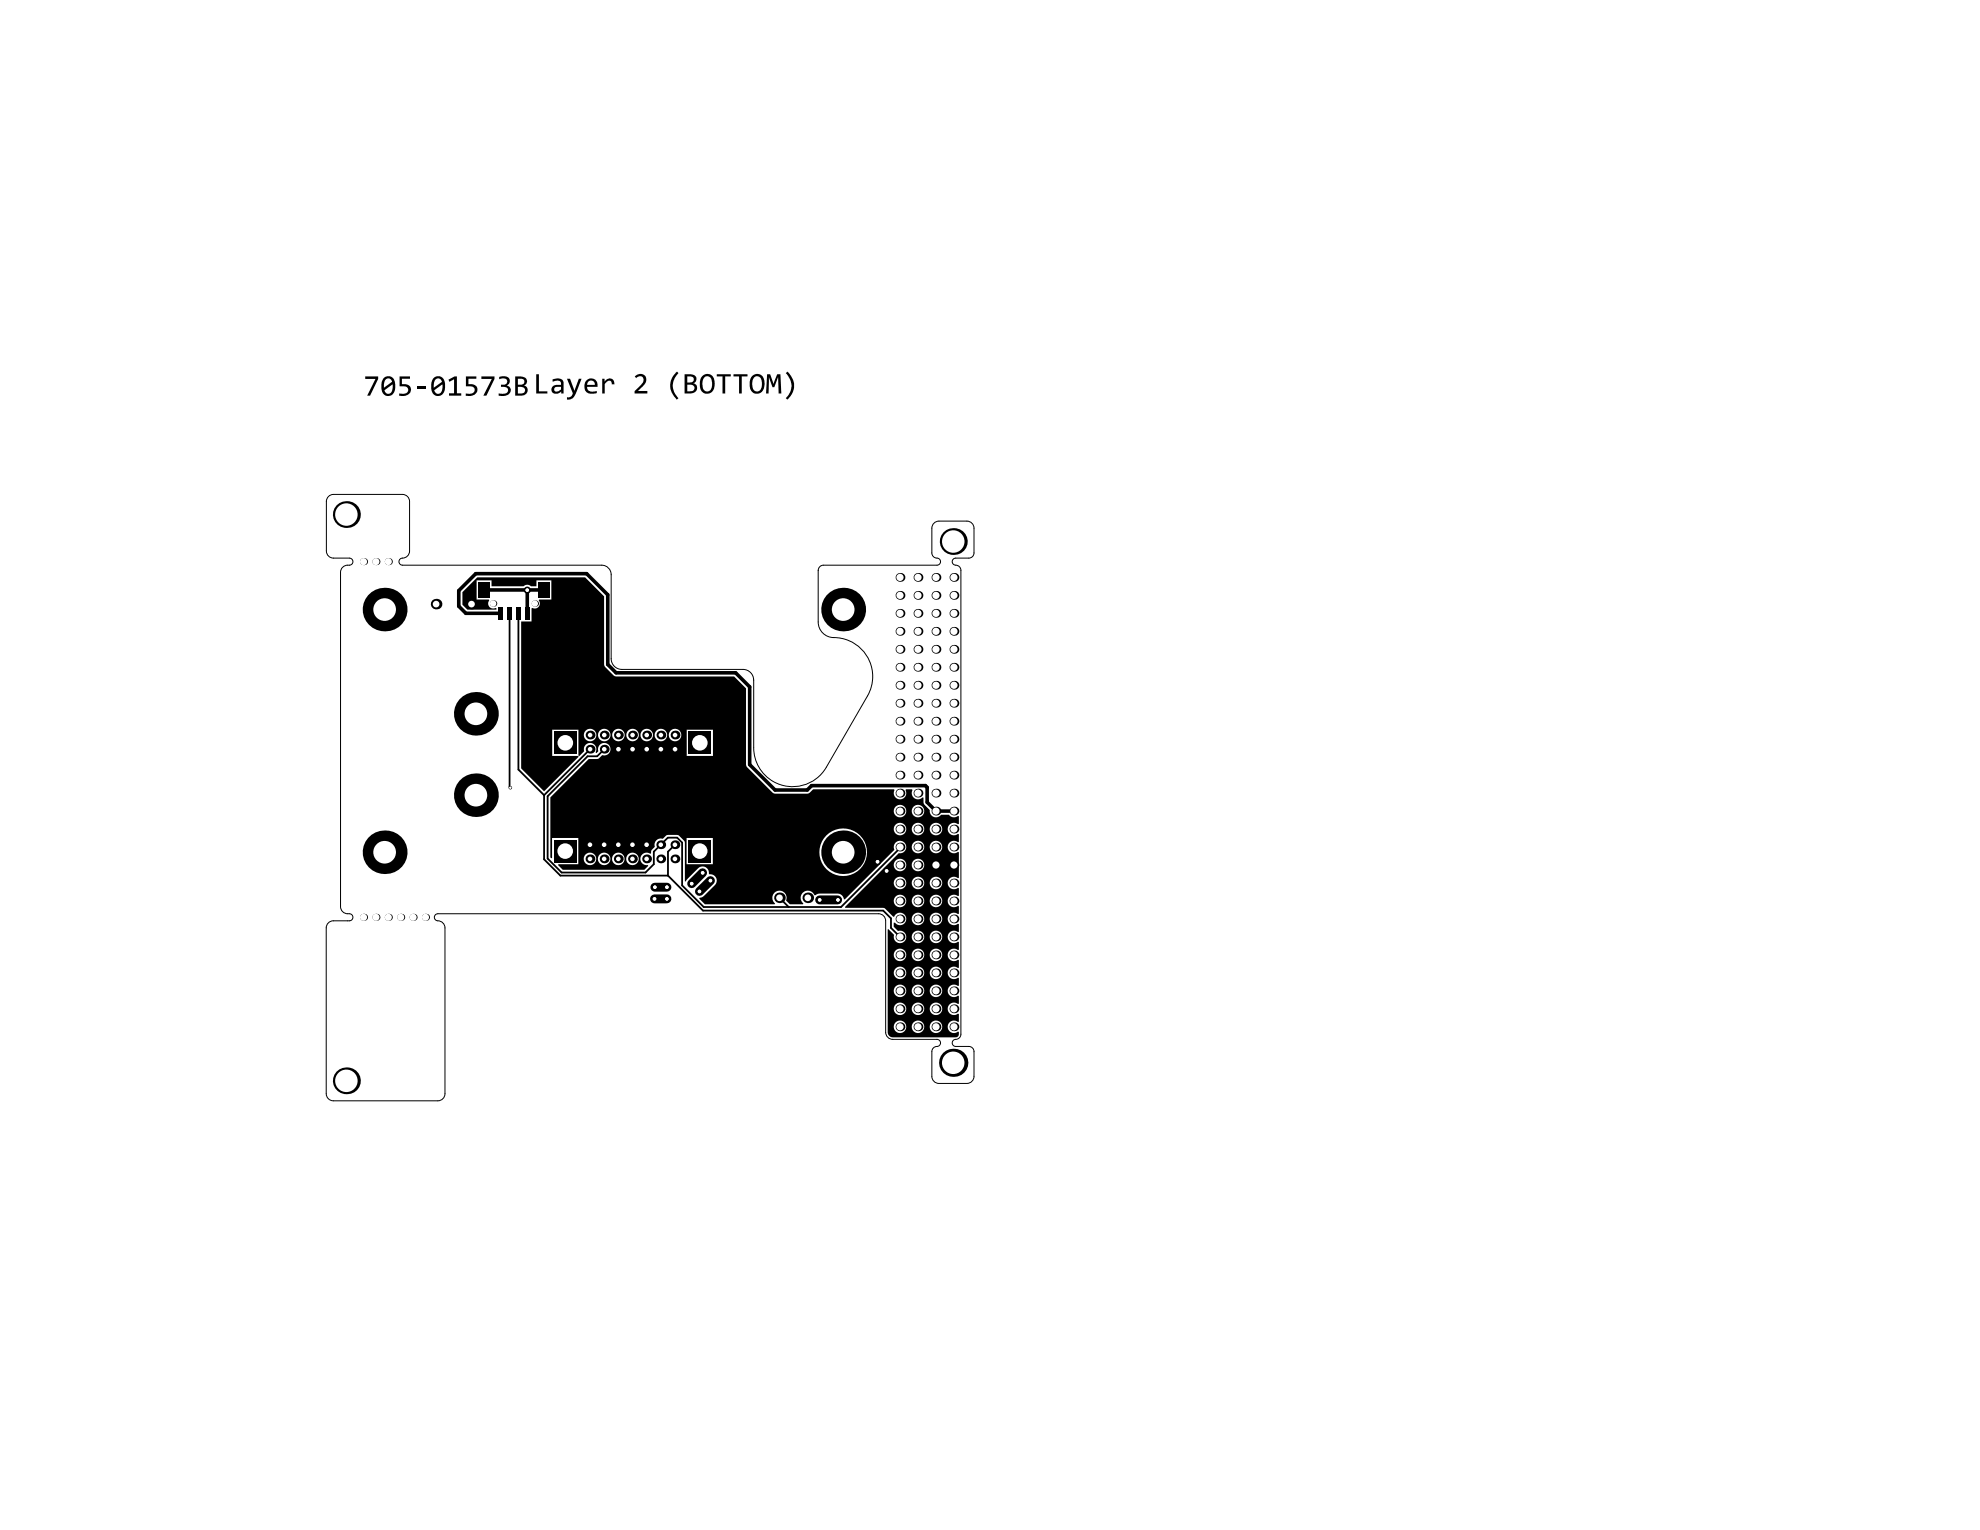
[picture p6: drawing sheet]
<svg xmlns="http://www.w3.org/2000/svg" width="279mm" height="216mm" viewBox="0 0 279 216" stroke-linecap="round" stroke-linejoin="round" font-family="sans-serif">
<g fill="#000">
<path d="M75.7 52.8h.3v2.4h1.2v.3h-1.5zM80 53.4h.4l.6 1.7 .7-1.7h.4l-1 2.5a1.07 1.07 0 0 1-1.1 .5v-.3l.6-.1 .2-.5zM85 53.4h.3l.1 .4a.71 .71 0 0 1 .8-.4 .71 .71 0 0 1 .5 .8h-.4a.43 .43 0 0 0-.3-.5 .43 .43 0 0 0-.5 .3l-.2 .2v1.3h-.3zM89.6 53.1a.88 .88 0 0 1 1-.3 .88 .88 0 0 1 .6 .8l-.3 .7-.9 .9h1.3v.3h-1.8v-.3l1.2-1.2 .1-.3v-.3a.54 .54 0 0 0-.5-.3 .54 .54 0 0 0-.5 .3zM95.3 52.6l.2-.2 .2 .3a2.35 2.35 0 0 0 0 3.5l-.2 .2a2.55 2.55 0 0 1-.2-3.8zM101.1 52.8h2v.3h-.8v2.4h-.3v-2.4h-.9zM103.5 52.8h2v.3h-.8v2.4h-.4v-2.4h-.8zM108.2 52.8h.5l.5 1.4 .5-1.4h.4l.2 2.7h-.4l-.1-2.3-.5 1.4h-.3l-.5-1.4v2.3h-.4zM110.9 52.7l.2-.3a2.52 2.52 0 0 1 0 4l-.2-.2 .6-1a2.35 2.35 0 0 0-.6-2.5z"/>
<path d="M78.3 54.7v.1a.37 .37 0 0 0 .1 .5 .37 .37 0 0 0 .5-.2l.3-.2v-.3h-.6zM78 53.5l.6-.1h.5l.3 .2 .1 .3v1.6h-.3v-.3l-.4 .3-.3 .1a.63 .63 0 0 1-.7-.7 .63 .63 0 0 1 .8-.6h.6v-.2a.48 .48 0 0 0-.7-.4l-.5 .2z"/>
<path d="M83 53.9l-.2 .4h1.1a.54 .54 0 0 0-.3-.6 .54 .54 0 0 0-.6 .2zM82.7 53.7l.1-.1a.93 .93 0 0 1 1.1-.1 .93 .93 0 0 1 .4 1.1h-1.5a.76 .76 0 0 0 1.2 .6h.2v.3l-.5 .1a1.03 1.03 0 0 1-1.1-.4 1.03 1.03 0 0 1-.1-1.1z"/>
<path d="M97 53.1v.9h.4a.42 .42 0 0 0 .5-.5 .42 .42 0 0 0-.5-.4zM97 54.3v.9h.4a.48 .48 0 0 0 .6-.4 .48 .48 0 0 0-.6-.5zM96.6 52.8h.8a.67 .67 0 0 1 .8 .4 .67 .67 0 0 1-.4 .9l.4 .2 .2 .2a.85 .85 0 0 1-1.1 1h-.7z"/>
<path d="M99.3 53.3l-.2 .5 .1 .8a.67 .67 0 0 0 .7 .6 .67 .67 0 0 0 .6-.8l-.1-.7a.62 .62 0 0 0-.4-.6 .62 .62 0 0 0-.7 .2zM99.1 53.1a1.03 1.03 0 0 1 1.2-.2 1.03 1.03 0 0 1 .5 1.1v.2a1.08 1.08 0 0 1-1.1 1.4 1.08 1.08 0 0 1-.9-1.4v-.1a1.36 1.36 0 0 1 .3-1z"/>
<path d="M106.4 53.3l-.3 .7 .1 .7a.65 .65 0 0 0 .8 .5 .65 .65 0 0 0 .5-.7v-.8a.62 .62 0 0 0-.5-.6 .62 .62 0 0 0-.6 .2zM106.1 53.1a1.02 1.02 0 0 1 1.2-.2 1.02 1.02 0 0 1 .6 1v.3a1.1 1.1 0 0 1-.5 1.2 1.1 1.1 0 0 1-1.2-.1l-.3-.4-.1-.4 .1-1z"/>
<path d="M65.3 83.6l2-2.1h15.3l2.6 2.6v9.7l.2 .3 1.2 1.2 .3 .2h16.7l1.7 1.6v11l3.7 3.7 .4 .2h4.5l.4-.2 .4-.4h11.5l-.1 .3a.88 .88 0 0 0 1 1.1 .88 .88 0 0 0 .7-1.3v-.1h.9v.3a.88 .88 0 0 0 .4 1 .88 .88 0 0 0 1.1-.2l.1 .1 .1 .8 .8 .9v.2a.88 .88 0 0 0 .6 .8 .88 .88 0 0 0 1-.3h1.1l.1 .1a.87 .87 0 0 0 1.2 0l.1 .1v1.1h-.1l-.1-.1a.88 .88 0 0 0-1.4 .9 .88 .88 0 0 0 1.5 .6h.1v1.1l-.1 .1-.1-.1a.88 .88 0 0 0-1.4 .8 .88 .88 0 0 0 1.5 .6l.1 .1v3.6h-.1l-.1-.1a.88 .88 0 0 0-1.4 .9 .88 .88 0 0 0 1.5 .6h.1v1.1l-.1 .1-.1-.1a.88 .88 0 0 0-1.4 .8 .88 .88 0 0 0 1.5 .6l.1 .1v1l-.1 .1-.1-.1a.88 .88 0 0 0-1.4 .8 .88 .88 0 0 0 1.5 .6l.1 .1v1.1h-.1l-.1-.1a.88 .88 0 0 0-1.4 .9 .88 .88 0 0 0 1.5 .6h.1v1.1l-.1 .1-.1-.1a.88 .88 0 0 0-1.4 .8 .88 .88 0 0 0 1.5 .6l.1 .1v1.1h-.1l-.1-.1a.88 .88 0 0 0-1.4 .9 .88 .88 0 0 0 1.5 .6h.1v1.1h-.1h-.1a.88 .88 0 0 0-1.4 .8 .88 .88 0 0 0 1.5 .6l.1 .1v1l-.1 .1-.1-.1a.88 .88 0 0 0-1.4 .8 .88 .88 0 0 0 1.5 .6l.1 .1v1.1h-.1l-.1-.1a.88 .88 0 0 0-1.4 .9 .88 .88 0 0 0 1.5 .6h.1v.5l-.4 .3h-8.9l-.4-.1-.2-.3-.1-.3v-14.5l.1-.1 .7 .9a.88 .88 0 0 0 .8 1.1 .88 .88 0 0 0 1-1 .88 .88 0 0 0-1.2-.7l-.6-.6v-.6h.2a.88 .88 0 0 0 1.4 .1 .88 .88 0 0 0-.2-1.4 .88 .88 0 0 0-1.3 .5h-.2l-1.1-1.2-.3-.1h-5.3l-.1-.1 7.6-7.6a.88 .88 0 0 0 1.1-.9 .88 .88 0 0 0-1.1-.8 .88 .88 0 0 0-.6 1.2l-7 7h-.1l-.1-.4a.9 .9 0 0 0-.8-.4h-2.5l-.8 .2a1 1 0 0 0-1.5-.4 1 1 0 0 0 0 1.6l-.1 .1h-1.8l-.6-.5 .1-.1a1.01 1.01 0 0 0-1.3-1.3 1.01 1.01 0 0 0-.3 1.8l-.1 .1h-9.8l-.8-.8 .6-.4 1.6-1.5a.89 .89 0 0 0 .2-1 .89 .89 0 0 0-1-.5l-.1-.2a.9 .9 0 0 0-.5-.9 .9 .9 0 0 0-1 .2l-1.5 1.6-.2 .3h-.2v-5.6l-.8-.9-.2-.1h-1.5l-.6 .6a.88 .88 0 0 0-.9 .2 .88 .88 0 0 0-.2 .9l-.5 .5v.4h-.2a.88 .88 0 0 0-1.3 .7 .88 .88 0 0 0 1 1l.1 .1-.6 .5h-11.5l-.7-.6 .1-.1h2.8v-3.8h-3.7v2.9h-.1l-.1-.1v-8.5l5.4-5.4h1.3l.6-.5a.88 .88 0 0 0 1.2-.8 .88 .88 0 0 0-1-1 .88 .88 0 0 0-.8 1.2l-.2 .3-.2-.2a.88 .88 0 0 0-.7-1.3 .88 .88 0 0 0-.9 1.2l-.7 .7-.1-.1v-3.6h-3.7v3.7h3.7l.1 .1-4.9 4.9-3.3-3.3v-20.7h1.5v-1.9l.3 .1a.7 .7 0 0 0 .8-.3 .7 .7 0 0 0-.1-.9l.1-.1h1.7v-2.7h-2.1v.8h-.8l-.5-.2-.5 .2h-4.5v-.8h-2.1v2.7h1.7v.1a.7 .7 0 0 0 0 .9 .7 .7 0 0 0 .9 .2h.2v.2h-4.1l-.7-.7zM94.4 103.7a.89 .89 0 0 0 1.7 0 .89 .89 0 0 0-1.7 0zM92.4 103.7a.89 .89 0 0 0 1.7 0 .89 .89 0 0 0-1.7 0zM90.4 103.7a.89 .89 0 0 0 1.7 0 .89 .89 0 0 0-1.7 0zM88.4 103.7a.89 .89 0 0 0 1.7 0 .89 .89 0 0 0-1.7 0zM86.4 103.7a.9 .9 0 0 0 1.8 0 .9 .9 0 0 0-1.8 0zM84.4 103.7a.9 .9 0 0 0 1.8 0 .9 .9 0 0 0-1.8 0zM82.4 103.7a.9 .9 0 0 0 1.8 0 .9 .9 0 0 0-1.8 0zM96.9 103v3.7h3.7v-3.7zM128.7 114.5a.89 .89 0 0 0 1.7 0 .89 .89 0 0 0-1.7 0zM126.1 114.5a.9 .9 0 0 0 1.8 0 .9 .9 0 0 0-1.8 0zM131.2 117a.9 .9 0 0 0 1.8 0 .9 .9 0 0 0-1.8 0zM128.7 117a.89 .89 0 0 0 1.7 0 .89 .89 0 0 0-1.7 0zM126.1 117a.9 .9 0 0 0 1.8 0 .9 .9 0 0 0-1.8 0zM131.2 119.5a.9 .9 0 0 0 1.8 0 .9 .9 0 0 0-1.8 0zM128.7 119.5a.89 .89 0 0 0 1.7 0 .89 .89 0 0 0-1.7 0zM96.9 118.2v3.8h3.7v-3.8zM88.4 121.2a.89 .89 0 0 0 1.7 0 .89 .89 0 0 0-1.7 0zM86.4 121.2a.89 .89 0 0 0 1.7 0 .89 .89 0 0 0-1.7 0zM84.4 121.2a.89 .89 0 0 0 1.7 0 .89 .89 0 0 0-1.7 0zM82.4 121.2a.89 .89 0 0 0 1.7 0 .89 .89 0 0 0-1.7 0zM128.7 122.1a.89 .89 0 0 0 1.7 0 .89 .89 0 0 0-1.7 0zM126.1 122.1a.9 .9 0 0 0 1.8 0 .9 .9 0 0 0-1.8 0zM115.6 120.3a3.4 3.4 0 0 0 6.7 0 3.4 3.4 0 0 0-6.7 0zM131.2 124.6a.9 .9 0 0 0 1.8 0 .9 .9 0 0 0-1.8 0zM128.7 124.6a.89 .89 0 0 0 1.7 0 .89 .89 0 0 0-1.7 0zM126.1 124.6a.9 .9 0 0 0 1.8 0 .9 .9 0 0 0-1.8 0zM131.2 127.1a.9 .9 0 0 0 1.8 0 .9 .9 0 0 0-1.8 0zM128.7 127.1a.89 .89 0 0 0 1.7 0 .89 .89 0 0 0-1.7 0zM126.1 127.1a.9 .9 0 0 0 1.8 0 .9 .9 0 0 0-1.8 0zM131.2 129.7a.9 .9 0 0 0 1.8 0 .9 .9 0 0 0-1.8 0zM128.7 129.7a.89 .89 0 0 0 1.7 0 .89 .89 0 0 0-1.7 0zM131.2 132.2a.9 .9 0 0 0 1.8 0 .9 .9 0 0 0-1.8 0zM128.7 132.2a.89 .89 0 0 0 1.7 0 .89 .89 0 0 0-1.7 0zM131.2 134.7a.9 .9 0 0 0 1.8 0 .9 .9 0 0 0-1.8 0zM128.7 134.7a.89 .89 0 0 0 1.7 0 .89 .89 0 0 0-1.7 0zM126.1 134.7a.9 .9 0 0 0 1.8 0 .9 .9 0 0 0-1.8 0zM131.2 137.3a.9 .9 0 0 0 1.8 0 .9 .9 0 0 0-1.8 0zM128.7 137.3a.89 .89 0 0 0 1.7 0 .89 .89 0 0 0-1.7 0zM126.1 137.3a.9 .9 0 0 0 1.8 0 .9 .9 0 0 0-1.8 0zM131.2 139.8a.9 .9 0 0 0 1.8 0 .9 .9 0 0 0-1.8 0zM128.7 139.8a.89 .89 0 0 0 1.7 0 .89 .89 0 0 0-1.7 0zM126.1 139.8a.9 .9 0 0 0 1.8 0 .9 .9 0 0 0-1.8 0zM131.2 142.4a.9 .9 0 0 0 1.8 0 .9 .9 0 0 0-1.8 0zM128.7 142.4a.89 .89 0 0 0 1.7 0 .89 .89 0 0 0-1.7 0zM126.1 142.4a.9 .9 0 0 0 1.8 0 .9 .9 0 0 0-1.8 0zM131.2 144.9a.9 .9 0 0 0 1.8 0 .9 .9 0 0 0-1.8 0zM128.7 144.9a.89 .89 0 0 0 1.7 0 .89 .89 0 0 0-1.7 0zM126.1 144.9a.9 .9 0 0 0 1.8 0 .9 .9 0 0 0-1.8 0z"/>
<circle cx="118.2" cy="127" r=".5"/>
</g>
<path d="M71.9 86.5v24.5l.1 .2M73.2 86.5v22.1l3.6 3.6 6.5-6.5M76.8 112.2v9.1l2.3 2.3h15.2M85.3 105.7l-1 1h-1.4l-5.6 5.7v8.7l2 2h11.8l1.2-1.2v-1.7l1.9-2h1.4l.7 .7v6l3 3.1h19.4l8.3-8.3v-.2M95.2 119.2l-.9 1v3.4M94.3 123.6l4.9 4.9h25.4l1.1 1.1v1.3l1.3 1.3M109.7 126.4l1.6 1.6" fill="none" stroke="#000" stroke-width=".25"/>
<path d="M68.3 83.2h8.5M70.7 86.5h-5l-1-1v-2.2l2.4-2.3h15.7l3 2.9v9.9l1.1 1.1h16.9l2 2v11l3.6 3.6h4.5l.6-.6h16.1l.2 .2v2.1l1.3 1.3 2.5-.1M74.4 83.3v3.2" fill="none" stroke="#000" stroke-width=".51"/>
<path d="M92.4 126.8h1.7M92.4 125.2h1.7M99.1 123.2l-1.5 1.5M100.3 124.3l-1.6 1.5M115.7 127h2.5" fill="none" stroke="#000" stroke-width="1.3"/>
<circle cx="118.2" cy="127" r=".25" fill="#fff"/>
<circle cx="97.6" cy="124.7" r=".5" fill="#000"/>
<circle cx="97.6" cy="124.7" r=".25" fill="#fff"/>
<circle cx="99.2" cy="123.2" r=".5" fill="#000"/>
<circle cx="99.2" cy="123.2" r=".25" fill="#fff"/>
<circle cx="94.1" cy="126.8" r=".5" fill="#000"/>
<circle cx="94.1" cy="126.8" r=".25" fill="#fff"/>
<circle cx="94.1" cy="125.2" r=".5" fill="#000"/>
<circle cx="94.1" cy="125.2" r=".25" fill="#fff"/>
<circle cx="92.4" cy="126.8" r=".5" fill="#000"/>
<circle cx="92.4" cy="126.8" r=".25" fill="#fff"/>
<circle cx="92.4" cy="125.2" r=".5" fill="#000"/>
<circle cx="92.4" cy="125.2" r=".25" fill="#fff"/>
<circle cx="123.8" cy="121.6" r=".5" fill="#000"/>
<circle cx="123.8" cy="121.6" r=".25" fill="#fff"/>
<circle cx="125.1" cy="122.9" r=".5" fill="#000"/>
<circle cx="125.1" cy="122.9" r=".25" fill="#fff"/>
<circle cx="115.7" cy="127" r=".5" fill="#000"/>
<circle cx="115.7" cy="127" r=".25" fill="#fff"/>
<circle cx="74.4" cy="83.3" r=".5" fill="#000"/>
<circle cx="74.4" cy="83.3" r=".25" fill="#fff"/>
<circle cx="72" cy="111.2" r=".25" fill="#000"/>
<circle cx="72" cy="111.2" r=".15" fill="#fff"/>
<circle cx="100.3" cy="124.3" r=".5" fill="#000"/>
<circle cx="100.3" cy="124.3" r=".25" fill="#fff"/>
<circle cx="98.7" cy="125.8" r=".5" fill="#000"/>
<circle cx="98.7" cy="125.8" r=".25" fill="#fff"/>
<circle cx="54.8" cy="79.3" r=".5" fill="#000"/>
<circle cx="54.8" cy="79.3" r=".5" fill="#fff"/>
<circle cx="83.3" cy="105.7" r=".62" fill="#000"/>
<circle cx="83.3" cy="105.7" r=".32" fill="#fff"/>
<circle cx="83.3" cy="103.7" r=".62" fill="#000"/>
<circle cx="83.3" cy="103.7" r=".32" fill="#fff"/>
<circle cx="85.3" cy="105.7" r=".62" fill="#000"/>
<circle cx="85.3" cy="105.7" r=".32" fill="#fff"/>
<circle cx="85.3" cy="103.7" r=".62" fill="#000"/>
<circle cx="85.3" cy="103.7" r=".32" fill="#fff"/>
<circle cx="87.3" cy="105.7" r=".62" fill="#000"/>
<circle cx="87.3" cy="105.7" r=".32" fill="#fff"/>
<circle cx="87.3" cy="103.7" r=".62" fill="#000"/>
<circle cx="87.3" cy="103.7" r=".32" fill="#fff"/>
<circle cx="89.3" cy="105.7" r=".62" fill="#000"/>
<circle cx="89.3" cy="105.7" r=".32" fill="#fff"/>
<circle cx="89.3" cy="103.7" r=".62" fill="#000"/>
<circle cx="89.3" cy="103.7" r=".32" fill="#fff"/>
<circle cx="91.3" cy="105.7" r=".62" fill="#000"/>
<circle cx="91.3" cy="105.7" r=".32" fill="#fff"/>
<circle cx="91.3" cy="103.7" r=".62" fill="#000"/>
<circle cx="91.3" cy="103.7" r=".32" fill="#fff"/>
<circle cx="93.3" cy="105.7" r=".62" fill="#000"/>
<circle cx="93.3" cy="105.7" r=".32" fill="#fff"/>
<circle cx="93.3" cy="103.7" r=".62" fill="#000"/>
<circle cx="93.3" cy="103.7" r=".32" fill="#fff"/>
<circle cx="95.3" cy="105.7" r=".62" fill="#000"/>
<circle cx="95.3" cy="105.7" r=".32" fill="#fff"/>
<circle cx="95.3" cy="103.7" r=".62" fill="#000"/>
<circle cx="95.3" cy="103.7" r=".32" fill="#fff"/>
<circle cx="129.5" cy="142.4" r=".62" fill="#000"/>
<circle cx="129.5" cy="142.4" r=".51" fill="#fff"/>
<circle cx="129.5" cy="132.2" r=".62" fill="#000"/>
<circle cx="129.5" cy="132.2" r=".51" fill="#fff"/>
<circle cx="129.5" cy="122.1" r=".62" fill="#000"/>
<circle cx="129.5" cy="122.1" r=".51" fill="#fff"/>
<circle cx="129.5" cy="111.9" r=".62" fill="#000"/>
<circle cx="129.5" cy="111.9" r=".51" fill="#fff"/>
<circle cx="129.5" cy="101.8" r=".62" fill="#000"/>
<circle cx="129.5" cy="101.8" r=".51" fill="#fff"/>
<circle cx="129.5" cy="91.6" r=".62" fill="#000"/>
<circle cx="129.5" cy="91.6" r=".51" fill="#fff"/>
<circle cx="129.5" cy="81.5" r=".62" fill="#000"/>
<circle cx="129.5" cy="81.5" r=".51" fill="#fff"/>
<circle cx="54.8" cy="129.4" r=".5" fill="#000"/>
<circle cx="54.8" cy="129.4" r=".5" fill="#fff"/>
<circle cx="56.5" cy="129.4" r=".5" fill="#000"/>
<circle cx="56.5" cy="129.4" r=".5" fill="#fff"/>
<circle cx="58.3" cy="129.4" r=".5" fill="#000"/>
<circle cx="58.3" cy="129.4" r=".5" fill="#fff"/>
<circle cx="83.3" cy="121.2" r=".62" fill="#000"/>
<circle cx="83.3" cy="121.2" r=".32" fill="#fff"/>
<circle cx="83.3" cy="119.2" r=".62" fill="#000"/>
<circle cx="83.3" cy="119.2" r=".32" fill="#fff"/>
<circle cx="85.2" cy="121.2" r=".62" fill="#000"/>
<circle cx="85.2" cy="121.2" r=".32" fill="#fff"/>
<circle cx="85.2" cy="119.2" r=".62" fill="#000"/>
<circle cx="85.2" cy="119.2" r=".32" fill="#fff"/>
<circle cx="87.2" cy="121.2" r=".62" fill="#000"/>
<circle cx="87.2" cy="121.2" r=".32" fill="#fff"/>
<circle cx="87.2" cy="119.2" r=".62" fill="#000"/>
<circle cx="87.2" cy="119.2" r=".32" fill="#fff"/>
<circle cx="89.2" cy="121.2" r=".62" fill="#000"/>
<circle cx="89.2" cy="121.2" r=".32" fill="#fff"/>
<circle cx="89.2" cy="119.2" r=".62" fill="#000"/>
<circle cx="89.2" cy="119.2" r=".32" fill="#fff"/>
<circle cx="91.2" cy="121.2" r=".62" fill="#000"/>
<circle cx="91.2" cy="121.2" r=".32" fill="#fff"/>
<circle cx="91.2" cy="119.2" r=".62" fill="#000"/>
<circle cx="91.2" cy="119.2" r=".32" fill="#fff"/>
<circle cx="93.2" cy="121.2" r=".62" fill="#000"/>
<circle cx="93.2" cy="121.2" r=".32" fill="#fff"/>
<circle cx="93.2" cy="119.2" r=".62" fill="#000"/>
<circle cx="93.2" cy="119.2" r=".32" fill="#fff"/>
<circle cx="95.2" cy="121.2" r=".62" fill="#000"/>
<circle cx="95.2" cy="121.2" r=".32" fill="#fff"/>
<circle cx="95.2" cy="119.2" r=".62" fill="#000"/>
<circle cx="95.2" cy="119.2" r=".32" fill="#fff"/>
<circle cx="129.5" cy="139.8" r=".62" fill="#000"/>
<circle cx="129.5" cy="139.8" r=".51" fill="#fff"/>
<circle cx="129.5" cy="137.3" r=".62" fill="#000"/>
<circle cx="129.5" cy="137.3" r=".51" fill="#fff"/>
<circle cx="129.5" cy="134.7" r=".62" fill="#000"/>
<circle cx="129.5" cy="134.7" r=".51" fill="#fff"/>
<circle cx="129.5" cy="129.7" r=".62" fill="#000"/>
<circle cx="129.5" cy="129.7" r=".51" fill="#fff"/>
<circle cx="129.5" cy="127.1" r=".62" fill="#000"/>
<circle cx="129.5" cy="127.1" r=".51" fill="#fff"/>
<circle cx="129.5" cy="124.6" r=".62" fill="#000"/>
<circle cx="129.5" cy="124.6" r=".51" fill="#fff"/>
<circle cx="129.5" cy="117" r=".62" fill="#000"/>
<circle cx="129.5" cy="117" r=".51" fill="#fff"/>
<circle cx="129.5" cy="114.5" r=".62" fill="#000"/>
<circle cx="129.5" cy="114.5" r=".51" fill="#fff"/>
<circle cx="129.5" cy="106.8" r=".62" fill="#000"/>
<circle cx="129.5" cy="106.8" r=".51" fill="#fff"/>
<circle cx="129.5" cy="109.4" r=".62" fill="#000"/>
<circle cx="129.5" cy="109.4" r=".51" fill="#fff"/>
<circle cx="129.5" cy="99.2" r=".62" fill="#000"/>
<circle cx="129.5" cy="99.2" r=".51" fill="#fff"/>
<circle cx="129.5" cy="96.7" r=".62" fill="#000"/>
<circle cx="129.5" cy="96.7" r=".51" fill="#fff"/>
<circle cx="129.5" cy="94.2" r=".62" fill="#000"/>
<circle cx="129.5" cy="94.2" r=".51" fill="#fff"/>
<circle cx="129.5" cy="89.1" r=".62" fill="#000"/>
<circle cx="129.5" cy="89.1" r=".51" fill="#fff"/>
<circle cx="129.5" cy="84" r=".62" fill="#000"/>
<circle cx="129.5" cy="84" r=".51" fill="#fff"/>
<circle cx="129.5" cy="86.6" r=".62" fill="#000"/>
<circle cx="129.5" cy="86.6" r=".51" fill="#fff"/>
<circle cx="129.5" cy="144.9" r=".62" fill="#000"/>
<circle cx="129.5" cy="144.9" r=".51" fill="#fff"/>
<circle cx="129.5" cy="119.5" r=".62" fill="#000"/>
<circle cx="129.5" cy="119.5" r=".51" fill="#fff"/>
<circle cx="129.5" cy="104.3" r=".62" fill="#000"/>
<circle cx="129.5" cy="104.3" r=".51" fill="#fff"/>
<circle cx="53" cy="79.3" r=".5" fill="#000"/>
<circle cx="53" cy="79.3" r=".5" fill="#fff"/>
<circle cx="51.3" cy="79.3" r=".5" fill="#000"/>
<circle cx="51.3" cy="79.3" r=".5" fill="#fff"/>
<circle cx="69.6" cy="85.2" r=".45" fill="#000"/>
<circle cx="69.6" cy="85.2" r=".45" fill="#fff"/>
<circle cx="75.5" cy="85.2" r=".45" fill="#000"/>
<circle cx="75.5" cy="85.2" r=".45" fill="#fff"/>
<circle cx="127" cy="142.4" r=".62" fill="#000"/>
<circle cx="127" cy="142.4" r=".51" fill="#fff"/>
<circle cx="127" cy="132.2" r=".62" fill="#000"/>
<circle cx="127" cy="132.2" r=".51" fill="#fff"/>
<circle cx="127" cy="122.1" r=".62" fill="#000"/>
<circle cx="127" cy="122.1" r=".51" fill="#fff"/>
<circle cx="127" cy="111.9" r=".62" fill="#000"/>
<circle cx="127" cy="111.9" r=".51" fill="#fff"/>
<circle cx="127" cy="101.8" r=".62" fill="#000"/>
<circle cx="127" cy="101.8" r=".51" fill="#fff"/>
<circle cx="127" cy="91.6" r=".62" fill="#000"/>
<circle cx="127" cy="91.6" r=".51" fill="#fff"/>
<circle cx="127" cy="81.5" r=".62" fill="#000"/>
<circle cx="127" cy="81.5" r=".51" fill="#fff"/>
<circle cx="134.6" cy="142.4" r=".62" fill="#000"/>
<circle cx="134.6" cy="142.4" r=".51" fill="#fff"/>
<circle cx="132.1" cy="142.4" r=".62" fill="#000"/>
<circle cx="132.1" cy="142.4" r=".51" fill="#fff"/>
<circle cx="132.1" cy="132.2" r=".62" fill="#000"/>
<circle cx="132.1" cy="132.2" r=".51" fill="#fff"/>
<circle cx="134.6" cy="132.2" r=".62" fill="#000"/>
<circle cx="134.6" cy="132.2" r=".51" fill="#fff"/>
<circle cx="132.1" cy="122.1" r=".62" fill="#000"/>
<circle cx="132.1" cy="122.1" r=".51" fill="#fff"/>
<circle cx="134.6" cy="122.1" r=".62" fill="#000"/>
<circle cx="134.6" cy="122.1" r=".51" fill="#fff"/>
<circle cx="134.6" cy="111.9" r=".62" fill="#000"/>
<circle cx="134.6" cy="111.9" r=".51" fill="#fff"/>
<circle cx="132.1" cy="111.9" r=".62" fill="#000"/>
<circle cx="132.1" cy="111.9" r=".51" fill="#fff"/>
<circle cx="134.6" cy="101.8" r=".62" fill="#000"/>
<circle cx="134.6" cy="101.8" r=".51" fill="#fff"/>
<circle cx="132.1" cy="101.8" r=".62" fill="#000"/>
<circle cx="132.1" cy="101.8" r=".51" fill="#fff"/>
<circle cx="134.6" cy="91.6" r=".62" fill="#000"/>
<circle cx="134.6" cy="91.6" r=".51" fill="#fff"/>
<circle cx="132.1" cy="91.6" r=".62" fill="#000"/>
<circle cx="132.1" cy="91.6" r=".51" fill="#fff"/>
<circle cx="132.1" cy="81.5" r=".62" fill="#000"/>
<circle cx="132.1" cy="81.5" r=".51" fill="#fff"/>
<circle cx="134.6" cy="81.5" r=".62" fill="#000"/>
<circle cx="134.6" cy="81.5" r=".51" fill="#fff"/>
<circle cx="51.3" cy="129.4" r=".5" fill="#000"/>
<circle cx="51.3" cy="129.4" r=".5" fill="#fff"/>
<circle cx="53" cy="129.4" r=".5" fill="#000"/>
<circle cx="53" cy="129.4" r=".5" fill="#fff"/>
<circle cx="60" cy="129.4" r=".5" fill="#000"/>
<circle cx="60" cy="129.4" r=".5" fill="#fff"/>
<circle cx="61.5" cy="85.2" r=".75" fill="#000"/>
<circle cx="61.5" cy="85.2" r=".47" fill="#fff"/>
<circle cx="66.5" cy="85.2" r=".75" fill="#000"/>
<circle cx="66.5" cy="85.2" r=".47" fill="#fff"/>
<circle cx="110" cy="126.7" r=".75" fill="#000"/>
<circle cx="110" cy="126.7" r=".47" fill="#fff"/>
<circle cx="127" cy="139.8" r=".62" fill="#000"/>
<circle cx="127" cy="139.8" r=".51" fill="#fff"/>
<circle cx="127" cy="137.3" r=".62" fill="#000"/>
<circle cx="127" cy="137.3" r=".51" fill="#fff"/>
<circle cx="127" cy="129.7" r=".62" fill="#000"/>
<circle cx="127" cy="129.7" r=".51" fill="#fff"/>
<circle cx="127" cy="134.7" r=".62" fill="#000"/>
<circle cx="127" cy="134.7" r=".51" fill="#fff"/>
<circle cx="127" cy="124.6" r=".62" fill="#000"/>
<circle cx="127" cy="124.6" r=".51" fill="#fff"/>
<circle cx="127" cy="127.1" r=".62" fill="#000"/>
<circle cx="127" cy="127.1" r=".51" fill="#fff"/>
<circle cx="127" cy="114.5" r=".62" fill="#000"/>
<circle cx="127" cy="114.5" r=".51" fill="#fff"/>
<circle cx="127" cy="117" r=".62" fill="#000"/>
<circle cx="127" cy="117" r=".51" fill="#fff"/>
<circle cx="127" cy="106.8" r=".62" fill="#000"/>
<circle cx="127" cy="106.8" r=".51" fill="#fff"/>
<circle cx="127" cy="109.4" r=".62" fill="#000"/>
<circle cx="127" cy="109.4" r=".51" fill="#fff"/>
<circle cx="127" cy="99.2" r=".62" fill="#000"/>
<circle cx="127" cy="99.2" r=".51" fill="#fff"/>
<circle cx="127" cy="96.7" r=".62" fill="#000"/>
<circle cx="127" cy="96.7" r=".51" fill="#fff"/>
<circle cx="127" cy="89.1" r=".62" fill="#000"/>
<circle cx="127" cy="89.1" r=".51" fill="#fff"/>
<circle cx="127" cy="94.2" r=".62" fill="#000"/>
<circle cx="127" cy="94.2" r=".51" fill="#fff"/>
<circle cx="127" cy="84" r=".62" fill="#000"/>
<circle cx="127" cy="84" r=".51" fill="#fff"/>
<circle cx="127" cy="86.6" r=".62" fill="#000"/>
<circle cx="127" cy="86.6" r=".51" fill="#fff"/>
<circle cx="134.5" cy="150" r="1.99" fill="#000"/>
<circle cx="134.5" cy="150" r="1.59" fill="#fff"/>
<circle cx="134.6" cy="139.8" r=".62" fill="#000"/>
<circle cx="134.6" cy="139.8" r=".51" fill="#fff"/>
<circle cx="132.1" cy="139.8" r=".62" fill="#000"/>
<circle cx="132.1" cy="139.8" r=".51" fill="#fff"/>
<circle cx="132.1" cy="137.3" r=".62" fill="#000"/>
<circle cx="132.1" cy="137.3" r=".51" fill="#fff"/>
<circle cx="134.6" cy="137.3" r=".62" fill="#000"/>
<circle cx="134.6" cy="137.3" r=".51" fill="#fff"/>
<circle cx="132.1" cy="129.7" r=".62" fill="#000"/>
<circle cx="132.1" cy="129.7" r=".51" fill="#fff"/>
<circle cx="132.1" cy="134.7" r=".62" fill="#000"/>
<circle cx="132.1" cy="134.7" r=".51" fill="#fff"/>
<circle cx="134.6" cy="134.7" r=".62" fill="#000"/>
<circle cx="134.6" cy="134.7" r=".51" fill="#fff"/>
<circle cx="134.6" cy="129.7" r=".62" fill="#000"/>
<circle cx="134.6" cy="129.7" r=".51" fill="#fff"/>
<circle cx="132.1" cy="124.6" r=".62" fill="#000"/>
<circle cx="132.1" cy="124.6" r=".51" fill="#fff"/>
<circle cx="132.1" cy="127.1" r=".62" fill="#000"/>
<circle cx="132.1" cy="127.1" r=".51" fill="#fff"/>
<circle cx="134.6" cy="127.1" r=".62" fill="#000"/>
<circle cx="134.6" cy="127.1" r=".51" fill="#fff"/>
<circle cx="134.6" cy="124.6" r=".62" fill="#000"/>
<circle cx="134.6" cy="124.6" r=".51" fill="#fff"/>
<circle cx="132.1" cy="114.5" r=".62" fill="#000"/>
<circle cx="132.1" cy="114.5" r=".51" fill="#fff"/>
<circle cx="132.1" cy="117" r=".62" fill="#000"/>
<circle cx="132.1" cy="117" r=".51" fill="#fff"/>
<circle cx="134.6" cy="117" r=".62" fill="#000"/>
<circle cx="134.6" cy="117" r=".51" fill="#fff"/>
<circle cx="134.6" cy="114.5" r=".62" fill="#000"/>
<circle cx="134.6" cy="114.5" r=".51" fill="#fff"/>
<circle cx="134.6" cy="106.8" r=".62" fill="#000"/>
<circle cx="134.6" cy="106.8" r=".51" fill="#fff"/>
<circle cx="134.6" cy="109.4" r=".62" fill="#000"/>
<circle cx="134.6" cy="109.4" r=".51" fill="#fff"/>
<circle cx="132.1" cy="106.8" r=".62" fill="#000"/>
<circle cx="132.1" cy="106.8" r=".51" fill="#fff"/>
<circle cx="132.1" cy="109.4" r=".62" fill="#000"/>
<circle cx="132.1" cy="109.4" r=".51" fill="#fff"/>
<circle cx="134.6" cy="99.2" r=".62" fill="#000"/>
<circle cx="134.6" cy="99.2" r=".51" fill="#fff"/>
<circle cx="134.6" cy="96.7" r=".62" fill="#000"/>
<circle cx="134.6" cy="96.7" r=".51" fill="#fff"/>
<circle cx="132.1" cy="99.2" r=".62" fill="#000"/>
<circle cx="132.1" cy="99.2" r=".51" fill="#fff"/>
<circle cx="132.1" cy="96.7" r=".62" fill="#000"/>
<circle cx="132.1" cy="96.7" r=".51" fill="#fff"/>
<circle cx="132.1" cy="89.1" r=".62" fill="#000"/>
<circle cx="132.1" cy="89.1" r=".51" fill="#fff"/>
<circle cx="134.6" cy="94.2" r=".62" fill="#000"/>
<circle cx="134.6" cy="94.2" r=".51" fill="#fff"/>
<circle cx="134.6" cy="89.1" r=".62" fill="#000"/>
<circle cx="134.6" cy="89.1" r=".51" fill="#fff"/>
<circle cx="132.1" cy="94.2" r=".62" fill="#000"/>
<circle cx="132.1" cy="94.2" r=".51" fill="#fff"/>
<circle cx="132.1" cy="84" r=".62" fill="#000"/>
<circle cx="132.1" cy="84" r=".51" fill="#fff"/>
<circle cx="134.6" cy="84" r=".62" fill="#000"/>
<circle cx="134.6" cy="84" r=".51" fill="#fff"/>
<circle cx="132.1" cy="86.6" r=".62" fill="#000"/>
<circle cx="132.1" cy="86.6" r=".51" fill="#fff"/>
<circle cx="134.6" cy="86.6" r=".62" fill="#000"/>
<circle cx="134.6" cy="86.6" r=".51" fill="#fff"/>
<circle cx="134.5" cy="76.4" r="1.9" fill="#000"/>
<circle cx="134.5" cy="76.4" r="1.59" fill="#fff"/>
<circle cx="127" cy="144.9" r=".62" fill="#000"/>
<circle cx="127" cy="144.9" r=".51" fill="#fff"/>
<circle cx="127" cy="119.5" r=".62" fill="#000"/>
<circle cx="127" cy="119.5" r=".51" fill="#fff"/>
<circle cx="127" cy="104.3" r=".62" fill="#000"/>
<circle cx="127" cy="104.3" r=".51" fill="#fff"/>
<circle cx="134.6" cy="144.9" r=".62" fill="#000"/>
<circle cx="134.6" cy="144.9" r=".51" fill="#fff"/>
<circle cx="132.1" cy="144.9" r=".62" fill="#000"/>
<circle cx="132.1" cy="144.9" r=".51" fill="#fff"/>
<circle cx="132.1" cy="119.5" r=".62" fill="#000"/>
<circle cx="132.1" cy="119.5" r=".51" fill="#fff"/>
<circle cx="134.6" cy="119.5" r=".62" fill="#000"/>
<circle cx="134.6" cy="119.5" r=".51" fill="#fff"/>
<circle cx="134.6" cy="104.3" r=".62" fill="#000"/>
<circle cx="134.6" cy="104.3" r=".51" fill="#fff"/>
<circle cx="132.1" cy="104.3" r=".62" fill="#000"/>
<circle cx="132.1" cy="104.3" r=".51" fill="#fff"/>
<circle cx="67.2" cy="100.7" r="3.1" fill="#000"/>
<circle cx="67.2" cy="100.7" r="1.6" fill="#fff"/>
<circle cx="114" cy="126.7" r=".75" fill="#000"/>
<circle cx="114" cy="126.7" r=".47" fill="#fff"/>
<circle cx="48.9" cy="152.5" r="1.9" fill="#000"/>
<circle cx="48.9" cy="152.5" r="1.59" fill="#fff"/>
<circle cx="54.3" cy="120.3" r="3.1" fill="#000"/>
<circle cx="54.3" cy="120.3" r="1.6" fill="#fff"/>
<circle cx="48.9" cy="72.6" r="1.9" fill="#000"/>
<circle cx="48.9" cy="72.6" r="1.59" fill="#fff"/>
<path d="M78.2 118.5h3.2v3.2h-3.2z" fill-rule="evenodd" fill="#000"/>
<circle cx="79.8" cy="120.1" r="1.1" fill="#fff"/>
<circle cx="67.2" cy="112.2" r="3.1" fill="#000"/>
<circle cx="67.2" cy="112.2" r="1.6" fill="#fff"/>
<path d="M78.2 103.2h3.2v3.2h-3.2z" fill-rule="evenodd" fill="#000"/>
<circle cx="79.8" cy="104.8" r="1.1" fill="#fff"/>
<circle cx="119" cy="120.3" r="3.1" fill="#000"/>
<circle cx="119" cy="120.3" r="1.6" fill="#fff"/>
<path d="M97.1 118.5h3.2v3.2h-3.2z" fill-rule="evenodd" fill="#000"/>
<circle cx="98.7" cy="120.1" r="1.1" fill="#fff"/>
<path d="M97.2 103.2h3.2v3.2h-3.2z" fill-rule="evenodd" fill="#000"/>
<circle cx="98.8" cy="104.8" r="1.1" fill="#fff"/>
<circle cx="54.3" cy="86" r="3.1" fill="#000"/>
<circle cx="54.3" cy="86" r="1.6" fill="#fff"/>
<circle cx="119" cy="86" r="3.1" fill="#000"/>
<circle cx="119" cy="86" r="1.6" fill="#fff"/>
<g fill="#000">
<path d="M67.5 82.2h1.6v2.1h-1.6z" fill-rule="evenodd"/>
<path d="M70.3 85.6h.7v1.8h-.7z" fill-rule="evenodd"/>
<path d="M71.6 85.6h.7v1.8h-.7z" fill-rule="evenodd"/>
<path d="M72.8 85.6h.7v1.8h-.7z" fill-rule="evenodd"/>
<path d="M74.1 85.6h.7v1.8h-.7z" fill-rule="evenodd"/>
<path d="M76 82.2h1.5v2.1h-1.5z" fill-rule="evenodd"/>
</g>
<path d="M46.3 70.1l.4-.3h.4h9.7a1 1 0 0 1 1 1v7a1.13 1.13 0 0 1-1.3 1 .5 .5 0 0 0-.2 .6 .5 .5 0 0 0 .5 .4h28.1a1.33 1.33 0 0 1 1.3 1.3v11.8a1.51 1.51 0 0 0 1.6 1.6h17a1.51 1.51 0 0 1 1.6 1.5v9.5a5.5 5.5 0 0 0 4 5.3 5.5 5.5 0 0 0 6.2-2.5l5.8-10.1a5.5 5.5 0 0 0-4.7-8.2 2.2 2.2 0 0 1-2.2-2.2v-7.3a.75 .75 0 0 1 .7-.7h16a.5 .5 0 0 0 .5-.5 .5 .5 0 0 0-.5-.5 .73 .73 0 0 1-.7-.8v-3.5a1 1 0 0 1 1-1h3.9a1 1 0 0 1 1 1v3.5a.73 .73 0 0 1-.7 .8h-1.8a.5 .5 0 0 0-.5 .5 .5 .5 0 0 0 .5 .5 .73 .73 0 0 1 .7 .7v65.4a.86 .86 0 0 1-1 .8 .5 .5 0 0 0-.2 .6 .5 .5 0 0 0 .5 .4h1.8a.73 .73 0 0 1 .7 .7v3.5a1 1 0 0 1-1 1h-3.9a1 1 0 0 1-1-1v-3.5a.86 .86 0 0 1 1-.8 .5 .5 0 0 0 .2-.6 .5 .5 0 0 0-.5-.3h-6.2a1 1 0 0 1-1-1v-15.8a1 1 0 0 0-1-1h-62.2a.5 .5 0 0 0-.5 .5 .5 .5 0 0 0 .5 .5 1 1 0 0 1 1 1v23.4a1 1 0 0 1-1 1h-14.8a1 1 0 0 1-1-1v-23.4a1 1 0 0 1 1-1h2.3a.52 .52 0 0 0 .5-.6 .52 .52 0 0 0-.7-.4 1 1 0 0 1-1-1v-47.1a1.04 1.04 0 0 1 1.2-1 .5 .5 0 0 0 .5-.5 .5 .5 0 0 0-.5-.5h-2.2a1 1 0 0 1-1-1v-7v-.4zM106.3 96h.1" fill="none" stroke="#000" stroke-width=".14"/>
<g fill="#000">
<path d="M51.5 53.1h1.9v.4l-1.2 2.3h-.4l1.2-2.3h-1.5zM56.4 53.1h1.5v.3h-1.2v.8l.7 .1a.83 .83 0 0 1 .6 .9 .83 .83 0 0 1-.9 .7h-.7l-.1-.4 .8 .1a.54 .54 0 0 0 .5-.7 .54 .54 0 0 0-.7-.4h-.5zM58.9 54.5h1.2v.4h-1.2zM63.3 53.6l.8-.5h.4v2.4h.6v.3h-1.7v-.3h.7v-2l-.7 .4zM65.7 53.1h1.5v.3h-1.1v.8h.6l.4 .2a.89 .89 0 0 1 .1 1.1 .89 .89 0 0 1-1 .4h-.5v-.4l.7 .1a.54 .54 0 0 0 .6-.6 .54 .54 0 0 0-.7-.5h-.6zM67.9 53.1h1.9v.4l-1.2 2.3h-.4l1.2-2.3h-1.5zM70.4 53.2l.9-.1 .5 .2a.71 .71 0 0 1-.3 1.1l.5 .3a.86 .86 0 0 1-.2 .9 .86 .86 0 0 1-.8 .3l-.6-.1v-.3l.6 .1a.51 .51 0 0 0 .7-.5 .51 .51 0 0 0-.7-.5h-.3v-.3h.4a.46 .46 0 0 0 .5-.6 .46 .46 0 0 0-.7-.3l-.5 .1z"/>
<path d="M54.4 53.6l-.2 .3v.8l1.1-.9a.52 .52 0 0 0-.4-.4 .52 .52 0 0 0-.5 .2zM54.3 55.1l.1 .3 .3 .2a.66 .66 0 0 0 .7-.8v-.6zM54.1 53.4a.98 .98 0 0 1 1.1-.2 .98 .98 0 0 1 .6 1v.4a1.05 1.05 0 0 1-1.4 1.2 1.83 1.83 0 0 1-.3-2.4z"/>
<path d="M61.5 53.5l-.2 .4-.1 .8 1.1-.8a.52 .52 0 0 0-.3-.5 .52 .52 0 0 0-.5 .1zM61.3 55.1l.1 .2a.58 .58 0 0 0 .7 .2 .58 .58 0 0 0 .3-.6v-.7zM61.1 53.4a.98 .98 0 0 1 1.2-.2 .98 .98 0 0 1 .5 1v.3a1.05 1.05 0 0 1-.3 1.1 1.05 1.05 0 0 1-1.2 .2l-.2-.3-.3-.7 .1-.8z"/>
<path d="M73.1 53.4v.9h.4a.42 .42 0 0 0 .5-.3 .42 .42 0 0 0-.2-.5zM73.1 54.6v.9h.4a.48 .48 0 0 0 .6-.4 .48 .48 0 0 0-.6-.5zM72.7 53.1h.8a.69 .69 0 0 1 .8 .4 .69 .69 0 0 1-.2 .8l-.2 .1 .4 .2 .1 .3a.83 .83 0 0 1-1 .9h-.7z"/>
</g>
<g fill="#fff">
<circle cx="118.2" cy="127" r=".25"/>
<circle cx="97.6" cy="124.7" r=".25"/>
<circle cx="99.2" cy="123.2" r=".25"/>
<circle cx="94.1" cy="126.8" r=".25"/>
<circle cx="94.1" cy="125.2" r=".25"/>
<circle cx="92.4" cy="126.8" r=".25"/>
<circle cx="92.4" cy="125.2" r=".25"/>
<circle cx="123.8" cy="121.6" r=".25"/>
<circle cx="125.1" cy="122.9" r=".25"/>
<circle cx="115.7" cy="127" r=".25"/>
<circle cx="74.4" cy="83.3" r=".25"/>
<circle cx="72" cy="111.2" r=".15"/>
<circle cx="100.3" cy="124.3" r=".25"/>
<circle cx="98.7" cy="125.8" r=".25"/>
</g>
</svg>
